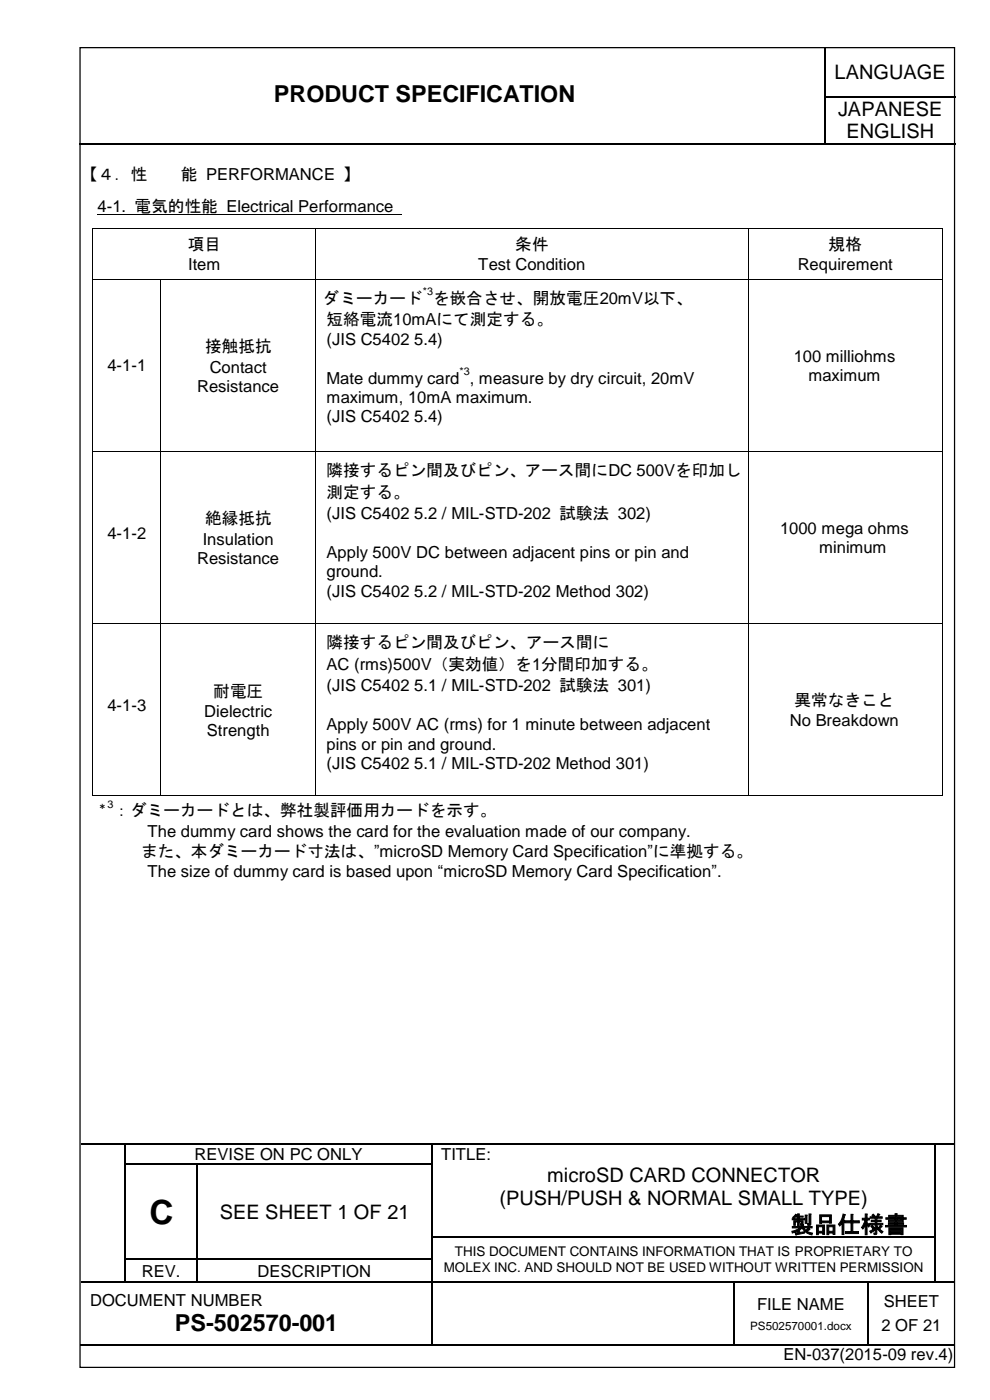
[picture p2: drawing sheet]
<svg xmlns="http://www.w3.org/2000/svg" width="210mm" height="297mm" viewBox="0 0 210 297" stroke-linecap="round" stroke-linejoin="round" font-family="sans-serif">
<defs><g id="words">
<text font-size="7.1" x="31.7" y="259.6">C</text>
<g font-size="5">
<text x="58.1" y="21.6">PRODUCT SPECIFICATION</text>
<text x="167.6" y="261.5">製品仕様書</text>
<text x="37.1" y="282.4">PS-502570-001</text>
</g>
<g font-size="4.2">
<text x="176.9" y="16.7">LANGUAGE</text>
<text x="177.7" y="24.5">JAPANESE</text>
<text x="179.4" y="29.4">ENGLISH</text>
<text x="116" y="250.7">microSD CARD CONNECTOR</text>
<text x="105.9" y="255.6">(PUSH/PUSH &amp; NORMAL SMALL TYPE)</text>
<text x="46.6" y="258.5">SEE SHEET 1 OF 21</text>
</g>
<g font-size="3.5">
<text x="17.2" y="38.1">【４．性</text>
<text x="38.4" y="38.1">能 PERFORMANCE 】</text>
<text x="20.7" y="45">4-1. 電気的性能 Electrical Performance</text>
<text x="39.8" y="53.1">項目</text>
<text x="109.2" y="53.1">条件</text>
<text x="175.7" y="53.1">規格</text>
<text x="39.9" y="57.4">Item</text>
<text x="101.4" y="57.4">Test Condition</text>
<text x="169.1" y="57.4">Requirement</text>
<text x="68.5" y="64.4">ダミーカード を嵌合させ、開放電圧20mV以下、</text>
<text x="69.2" y="69">短絡電流10mAにて測定する。</text>
<text x="43.5" y="74.8">接触抵抗</text>
<text x="69.2" y="73.3">(JIS C5402 5.4)</text>
<text x="168.3" y="76.8">100 milliohms</text>
<text x="22.8" y="78.8">4-1-1</text>
<text x="41.8" y="83.1">Resistance</text>
<text x="44.5" y="79">Contact</text>
<text x="69.2" y="81.4">Mate dummy card , measure by dry circuit, 20mV</text>
<text x="171.4" y="80.8">maximum</text>
<text x="69.2" y="85.5">maximum, 10mA maximum.</text>
<text x="69.2" y="89.5">(JIS C5402 5.4)</text>
<text x="69.2" y="100.9">隣接するピン間及びピン、アース間にDC 500Vを印加し</text>
<text x="69.2" y="105.6">測定する。</text>
<text x="43.5" y="111.3">絶縁抵抗</text>
<text x="69.2" y="110.1">(JIS C5402 5.2 / MIL-STD-202 試験法 302)</text>
<text x="165.4" y="113.3">1000 mega ohms</text>
<text x="22.8" y="114.3">4-1-2</text>
<text x="41.8" y="119.6">Resistance</text>
<text x="43" y="115.5">Insulation</text>
<text x="69.2" y="118.5">Apply 500V DC between adjacent pins or pin and</text>
<text x="173.6" y="117.3">minimum</text>
<text x="69.2" y="122.5">ground.</text>
<text x="69.2" y="126.6">(JIS C5402 5.2 / MIL-STD-202 Method 302)</text>
<text x="69.2" y="137.5">隣接するピン間及びピン、アース間に</text>
<text x="69.2" y="142">AC (rms)500V（実効値）を1分間印加する。</text>
<text x="45.2" y="147.8">耐電圧</text>
<text x="69.2" y="146.6">(JIS C5402 5.1 / MIL-STD-202 試験法 301)</text>
<text x="168.4" y="149.8">異常なきこと</text>
<text x="22.8" y="150.8">4-1-3</text>
<text x="43.3" y="152.1">Dielectric</text>
<text x="69.2" y="155">Apply 500V AC (rms) for 1 minute between adjacent</text>
<text x="167.5" y="154.1">No Breakdown</text>
<text x="43.9" y="156.2">Strength</text>
<text x="69.2" y="159">pins or pin and ground.</text>
<text x="69.2" y="163.1">(JIS C5402 5.1 / MIL-STD-202 Method 301)</text>
<text x="24.1" y="173.2">：ダミーカードとは、弊社製評価用カードを示す。</text>
<text x="31.3" y="177.5">The dummy card shows the card for the evaluation made of our company.</text>
<text x="29.9" y="181.8">また、本ダミーカード寸法は、”microSD Memory Card Specification”に準拠する。</text>
<text x="31.3" y="186.1">The size of dummy card is based upon “microSD Memory Card Specification”.</text>
<text x="41.2" y="246">REVISE ON PC ONLY</text>
<text x="93.5" y="246">TITLE:</text>
<text x="30.1" y="270.8">REV.</text>
<text x="54.6" y="270.8">DESCRIPTION</text>
<text x="19.1" y="277">DOCUMENT NUMBER</text>
<text x="160.5" y="277.9">FILE NAME</text>
<text x="187.4" y="277.3">SHEET</text>
<text x="186.9" y="282.4">2 OF 21</text>
<text x="166.1" y="288.6">EN-037(2015-09 rev.4)</text>
</g>
<g font-size="2.8">
<text x="94.1" y="269.8">MOLEX INC. AND SHOULD NOT BE USED WITHOUT WRITTEN PERMISSION</text>
<text x="96.5" y="266.5">THIS DOCUMENT CONTAINS INFORMATION THAT IS PROPRIETARY TO</text>
</g>
<text font-size="2.5" x="159" y="282.1">PS502570001.docx</text>
<g font-size="2.3">
<text x="89.7" y="62.7">*3</text>
<text x="97.4" y="79.6">*3</text>
</g>
<text font-size="2.1" x="20.7" y="171.8">＊3</text>
</g></defs>
<g fill="none" stroke="#000" stroke-width=".25">
<path d="M175 10.2v10.2M16.8 30.4h158M175 20.6v9.7M175.1 20.5h27.4M175.1 30.4h27.4M17.2 242.6h9.3M26.6 242.8v4M26.6 247.1v4.8M26.6 252.2v4.9M26.6 257.3v4.9M26.7 242.6h64.8M26.7 247h15"/>
<path d="M41.8 247.1v4.8M41.8 252.2v4.9M41.8 257.3v4.9M42 247h49.5M91.6 242.8v4M91.6 247.1v4.8M91.6 252.2v4.9M91.6 257.3v4.9M91.8 242.6h106.3M198.2 242.8v4M198.2 247.1v4.8M198.2 252.2v4.9"/>
<path d="M198.2 257.3v4.9M198.4 242.6h4M17.2 272h9.3M26.6 262.5v4.6M26.6 267.3v4.6M26.7 267.2h15M26.7 272h15M41.8 262.5v4.6M41.8 267.3v4.6M42 267.2h49.5M42 272h49.5M91.6 262.5v4.6"/>
<path d="M91.6 267.3v4.6M91.6 272.2v12.9M91.8 262.3h106.3M91.8 272h63.7M155.6 272.2v12.9M155.7 272h28.2M184 272.2v12.9M184.1 272h14M198.2 262.5v4.6M198.2 267.3v4.6M198.4 272h4M16.9 285.2h74.6"/>
<path d="M91.8 285.2h63.7M155.7 285.2h28.2M184.1 285.2h18.3"/>
</g>
<g fill="#000">
<path d="M174.8 20.4h.3v.2h-.3z" fill-rule="evenodd"/>
<path d="M174.8 30.3h.3v.3h-.3z" fill-rule="evenodd"/>
<path d="M26.5 242.5h.2v.3h-.2z" fill-rule="evenodd"/>
<path d="M26.5 246.8h.2v.3h-.2z" fill-rule="evenodd"/>
<path d="M26.5 251.9h.2v.3h-.2z" fill-rule="evenodd"/>
<path d="M26.5 257.1h.2v.2h-.2z" fill-rule="evenodd"/>
<path d="M41.7 246.8h.3v.3h-.3z" fill-rule="evenodd"/>
<path d="M41.7 251.9h.3v.3h-.3z" fill-rule="evenodd"/>
<path d="M41.7 257.1h.3v.2h-.3z" fill-rule="evenodd"/>
<path d="M91.5 242.5h.3v.3h-.3z" fill-rule="evenodd"/>
<path d="M91.5 246.8h.3v.3h-.3z" fill-rule="evenodd"/>
<path d="M91.5 251.9h.3v.3h-.3z" fill-rule="evenodd"/>
<path d="M91.5 257.1h.3v.2h-.3z" fill-rule="evenodd"/>
<path d="M198.1 242.5h.3v.3h-.3z" fill-rule="evenodd"/>
<path d="M198.1 246.8h.3v.3h-.3z" fill-rule="evenodd"/>
<path d="M198.1 251.9h.3v.3h-.3z" fill-rule="evenodd"/>
<path d="M198.1 257.1h.3v.2h-.3z" fill-rule="evenodd"/>
<path d="M26.5 262.2h.2v.3h-.2z" fill-rule="evenodd"/>
<path d="M26.5 267.1h.2v.2h-.2z" fill-rule="evenodd"/>
<path d="M26.5 271.9h.2v.3h-.2z" fill-rule="evenodd"/>
<path d="M41.7 262.2h.3v.3h-.3z" fill-rule="evenodd"/>
<path d="M41.7 267.1h.3v.2h-.3z" fill-rule="evenodd"/>
<path d="M41.7 271.9h.3v.3h-.3z" fill-rule="evenodd"/>
<path d="M91.5 262.2h.3v.3h-.3z" fill-rule="evenodd"/>
<path d="M91.5 267.1h.3v.2h-.3z" fill-rule="evenodd"/>
<path d="M91.5 271.9h.3v.3h-.3z" fill-rule="evenodd"/>
<path d="M155.5 271.9h.2v.3h-.2z" fill-rule="evenodd"/>
<path d="M183.9 271.9h.2v.3h-.2z" fill-rule="evenodd"/>
<path d="M198.1 262.2h.3v.3h-.3z" fill-rule="evenodd"/>
<path d="M198.1 267.1h.3v.2h-.3z" fill-rule="evenodd"/>
<path d="M198.1 271.9h.3v.3h-.3z" fill-rule="evenodd"/>
<path d="M91.5 285.1h.3v.3h-.3z" fill-rule="evenodd"/>
<path d="M155.5 285.1h.2v.3h-.2z" fill-rule="evenodd"/>
<path d="M183.9 285.1h.2v.3h-.2z" fill-rule="evenodd"/>
</g>
<path d="M55.6 15.8h112.4v9.7h-112.4z" fill-rule="evenodd" fill="#fff"/>
<path d="M17 10.1h185.4v280h-185.4z" fill="none" stroke="#000" stroke-width=".26"/>
<g fill="none" stroke="#000" stroke-width=".21">
<path d="M19.7 48.5v10.7M19.8 48.4h47.1M19.8 59.3h14.2M20.7 45.6h64.5M34.2 59.3h32.7M66.9 48.5v10.7M67 48.4h91.6M67 59.3h91.6M158.7 48.5v10.7M158.8 48.4h40.9M158.8 59.3h40.9M199.8 48.5v10.7"/>
<path d="M19.7 60.9v34.8M34.1 60.9v34.8M66.9 60.9v34.8M158.7 60.9v34.8M199.8 60.9v34.8M19.7 97.4v34.8M19.8 95.8h14.2M34.1 97.4v34.8M34.2 95.8h32.7M66.9 97.4v34.8M67 95.8h91.6M158.7 97.4v34.8"/>
<path d="M158.8 95.8h40.9M199.8 97.4v34.8M19.7 133.9v34.9M19.8 132.3h14.2M34.1 133.9v34.9M34.2 132.3h32.7M66.9 133.9v34.9M67 132.3h91.6M158.7 133.9v34.9M158.8 132.3h40.9M199.8 133.9v34.9M19.8 168.9h14.2"/>
<path d="M34.2 168.9h32.7M67 168.9h91.6M158.8 168.9h40.9"/>
</g>
<g fill="#000">
<path d="M19.6 48.4h.2v.1h-.2z" fill-rule="evenodd"/>
<path d="M19.6 48.4h.2v.1h-.2z" fill-rule="evenodd"/>
<path d="M34 59.2h.2v.2h-.2z" fill-rule="evenodd"/>
<path d="M66.9 48.4h.1v.1h-.1z" fill-rule="evenodd"/>
<path d="M158.6 48.4h.2v.1h-.2z" fill-rule="evenodd"/>
<path d="M199.7 48.4h.2v.1h-.2z" fill-rule="evenodd"/>
<path d="M199.7 48.4h.2v.1h-.2z" fill-rule="evenodd"/>
<path d="M19.6 59.2h.2v1.7h-.2z" fill-rule="evenodd"/>
<path d="M34 59.4h.2v1.5h-.2z" fill-rule="evenodd"/>
<path d="M66.9 59.2h.1v1.7h-.1z" fill-rule="evenodd"/>
<path d="M158.6 59.2h.2v1.7h-.2z" fill-rule="evenodd"/>
<path d="M199.7 59.2h.2v1.7h-.2z" fill-rule="evenodd"/>
<path d="M19.6 95.7h.2v1.7h-.2z" fill-rule="evenodd"/>
<path d="M34 95.7h.2v1.7h-.2z" fill-rule="evenodd"/>
<path d="M66.9 95.7h.1v1.7h-.1z" fill-rule="evenodd"/>
<path d="M158.6 95.7h.2v1.7h-.2z" fill-rule="evenodd"/>
<path d="M199.7 95.7h.2v1.7h-.2z" fill-rule="evenodd"/>
<path d="M19.6 132.2h.2v1.7h-.2z" fill-rule="evenodd"/>
<path d="M34 132.2h.2v1.7h-.2z" fill-rule="evenodd"/>
<path d="M66.9 132.2h.1v1.7h-.1z" fill-rule="evenodd"/>
<path d="M158.6 132.2h.2v1.7h-.2z" fill-rule="evenodd"/>
<path d="M199.7 132.2h.2v1.7h-.2z" fill-rule="evenodd"/>
<path d="M19.6 168.8h.2v.1h-.2z" fill-rule="evenodd"/>
<path d="M19.6 168.8h.2v.1h-.2z" fill-rule="evenodd"/>
<path d="M34 168.8h.2v.1h-.2z" fill-rule="evenodd"/>
<path d="M66.9 168.8h.1v.1h-.1z" fill-rule="evenodd"/>
<path d="M158.6 168.8h.2v.1h-.2z" fill-rule="evenodd"/>
<path d="M199.7 168.8h.2v.1h-.2z" fill-rule="evenodd"/>
<path d="M199.7 168.8h.2v.1h-.2z" fill-rule="evenodd"/>
</g>
<use href="#words"/>
</svg>
